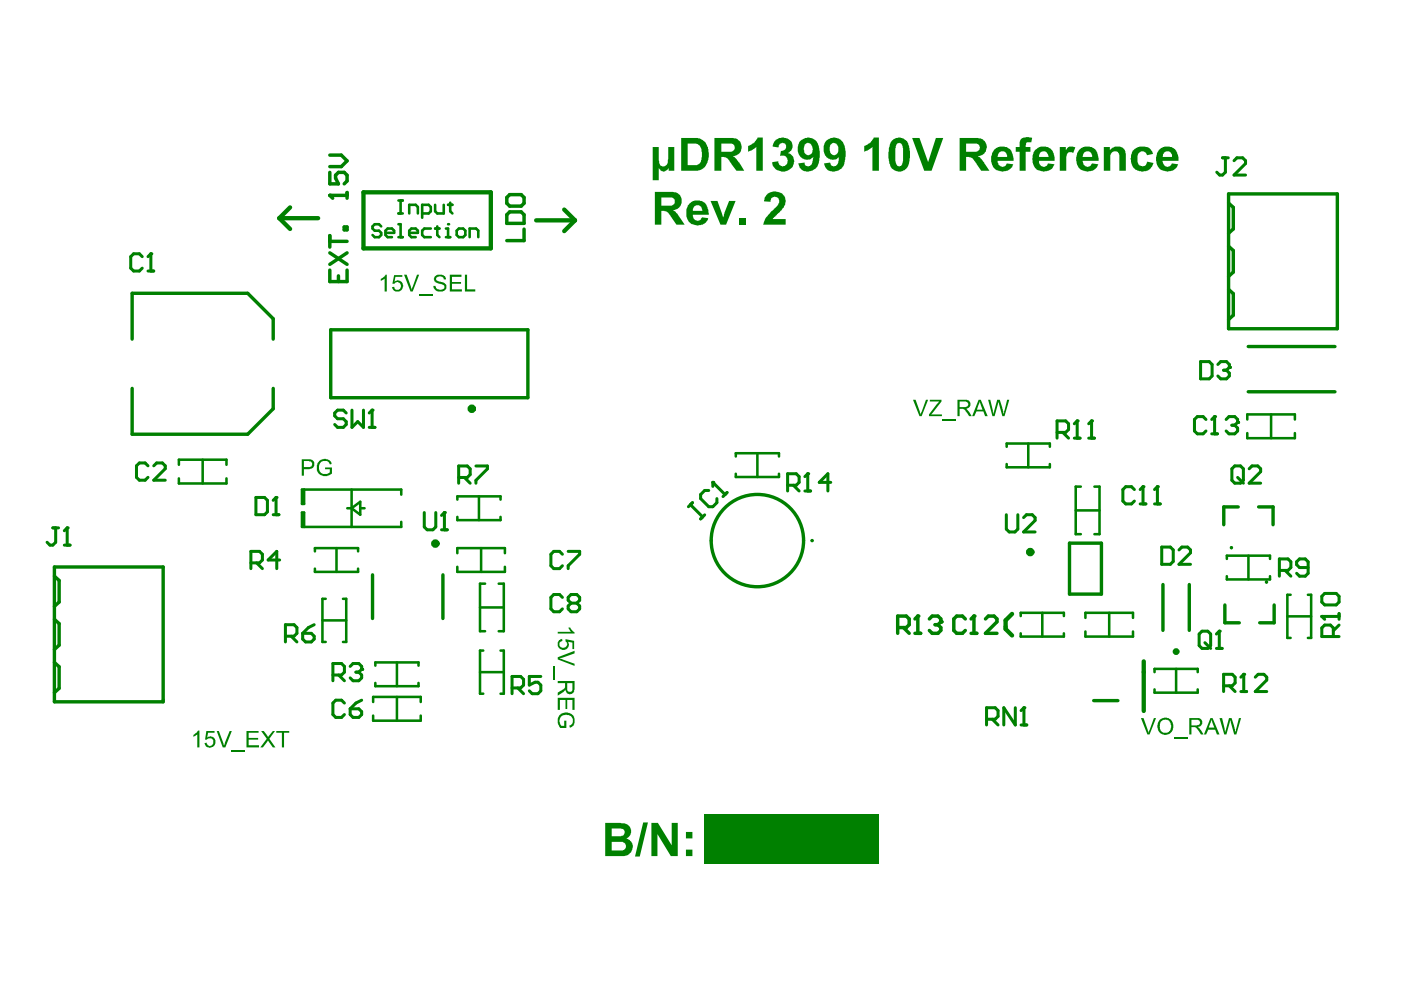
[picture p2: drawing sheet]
<svg xmlns="http://www.w3.org/2000/svg" width="297mm" height="210mm" viewBox="0 0 297 210" stroke-linecap="round" stroke-linejoin="round" font-family="sans-serif">
<path d="M59.2 46.3h8.3M59.2 46.3l2.3 2.2M61.5 44l-2.3 2.3M77.1 40.8h27v11.9h-27zM113.7 46.7h8.2M119.6 44.4l2.3 2.3M121.9 46.7l-2.3 2.3M214.6 130.2l-1.4 1.3v1.9l1.4 1.3M242.5 140.2v10.5" fill="none" stroke="#008000" stroke-width=".91"/>
<g fill="none" stroke="#008000" stroke-width=".72">
<path d="M260.5 41.1h23v28.6h-23zM260.5 43.1l1 .9v4.5l-1 1M260.5 52.2l1 .9v4.6l-1 .9M28 71.9v-9.7h24.5l5.4 5.4v4.3M70.1 69.9h41.8v14.4h-41.8zM260.5 61.4l1 .9v4.5l-1 1M264.6 73.5h18.4M28 82.3v9.8h24.5l5.4-5.4v-4.4M264.6 83.1h18.4M226.8 115.2h6.7v10.8h-6.7zM262.5 107.5h-3v3.8M266.9 107.5h3v3.8"/>
<path d="M11.5 122.2l1 .9v4.6l-1 .9M11.5 131.3l1 .9v4.6l-1 .9M11.5 120.2h23.1v28.6h-23.1zM79 121.9v9.2M93.9 121.9v9.2M246.6 123.9v9.8M252.2 123.9v9.8M259.7 128.3v3.7h3.1M270.1 128.3v3.7h-3M11.5 140.5l1 .9v4.5l-1 1M231.9 148.5h5.1"/>
</g>
<g fill="none" stroke="#008000" stroke-width=".54">
<path d="M37.9 98.5v-1h10.1v1M43 97.5v5M156 96.8v-.7h9.2v.7M160.6 96.1v5M213.4 94.7v-.7h9.2v.7M213.4 98.4v.7h9.2v-.7M218 94v5.1M264.4 88.9v-1h10.1v1M264.4 91.8v1.1h10.1v-1.1M269.5 87.9v5M37.9 101.4v1.1h10.1v-1.1M64.5 103.8v3h-.5v-3h21.1v1.1"/>
<path d="M66.8 116.9v-.7h9.1v.7M71.3 116.2v5.1M73.6 107.8h.9M74.5 103.8v7.9M74.5 107.8l1.9-1.4v2.7zM76.4 107.8h.9M85.1 110.6v1.1h-21.1v-3h.5v3M97 117.3v-1.1h10v1.1M97 105.9v-.7h9.1v.7M97 109.6v.7h9.1v-.7M101.5 105.2v5.1M102 116.2v5.1"/>
<path d="M156 100.4v.7h9.2v-.7M228.1 108.2h5M229.2 103.2h-1.1v10.1h1.1M232 103.2h1.1v10.1h-1.1M260.1 118.5v-.7h9.2v.7M264.7 117.8v5.1M66.8 120.6v.7h9.1v-.7M68.4 131.5h5M69.1 127h-.7v9.1h.7M72.7 127h.7v9.1h-.7M97 120.2v1.1h10v-1.1M101.8 128.8h5"/>
<path d="M102.5 137.9h-.7v9.2h.7M102.9 123.8h-1.1v10h1.1M105.7 123.8h1.1v10h-1.1M106.1 137.9h.7v9.2h-.7M216.4 134.3v.7h9.2v-.7M216.4 130.6v-.7h9.2v.7M221 129.9v5.1M230.1 131v-1.1h10.1v1.1M230.1 133.9v1.1h10.1v-1.1M235.2 129.9v5.1M260.1 122.2v.7h9.2v-.7M272.9 130.7h5.1"/>
<path d="M273.6 126.1h-.7v9.2h.7M277.3 126.1h.7v9.2h-.7M79.1 148.8v-1h10.1v1M79.1 151.7v1.1h10.1v-1.1M79.6 141.1v-.7h9.1v.7M79.6 144.8v.7h9.1v-.7M84.2 140.4v5.1M84.2 147.8v5M101.8 142.5h5M244.8 142.5v-.7h9.1v.7M244.8 146.2v.7h9.1v-.7M249.4 141.8v5.1"/>
</g>
<path d="M149.4 172.7h37v10.5h-37z" fill-rule="evenodd" fill="#008000"/>
<g fill="#008000">
<path d="M150.6 42.6h1.5l1.2 3.5 1.3-3.5h1.4l-2.1 5h-1.1z"/>
<path d="M156.8 46.4h1.4v1.2h-1.4z"/>
<path d="M162.7 41h.3a2.59 2.59 0 0 1 2.9 .1 2.22 2.22 0 0 1-.1 3.3l-2 2h2.8v1.2h-4.8a6.4 6.4 0 0 1 2.5-3.4 1.58 1.58 0 0 0 .6-2.2 .93 .93 0 0 0-1-.2 .93 .93 0 0 0-.5 1l-1.4-.1 .2-.9z"/>
<path d="M136.4 174.4h1l-1.8 7.2h-1z"/>
<path d="M138.1 174.5h1.4l2.9 4.7v-4.7h1.3v7h-1.5l-2.8-4.7v4.7h-1.3z"/>
<path d="M138.4 31.2h1.3v2.6a1.36 1.36 0 0 0 .8 1.5 1.13 1.13 0 0 0 1.1-1.4l.1-2.7h1.3v5h-1.2v-.5l-.2 .1a1.11 1.11 0 0 1-1.9-.1v2.5h-1.3z"/>
<path d="M158.6 31l1.2-.6 .8-1.2h1.1v7h-1.3v-5l-1.1 .7-.7 .3z"/>
<path d="M164.2 30a2.2 2.2 0 0 1 3.8 .7v.6l-.2 .6-.8 .6a1.91 1.91 0 0 1 1.4 1.6 1.91 1.91 0 0 1-1.1 1.9 2.46 2.46 0 0 1-3.6-1.3v-.3l1.3-.2a1 1 0 0 0 1.2 1 1 1 0 0 0 .7-1.4 1.07 1.07 0 0 0-1.5-.7l.2-1.1a.88 .88 0 0 0 1.1-.7 .88 .88 0 0 0-.9-1v.1a.79 .79 0 0 0-.8 .9l-1.2-.2z"/>
<path d="M183.2 31l1.2-.6 .8-1.2h1.1v7h-1.3v-5l-1 .7-.8 .3z"/>
<path d="M193.4 29.3h1.5l1.9 5.1 1.6-5.1h1.6l-2.5 6.9h-1.5z"/>
<path d="M216.4 29.6a2.66 2.66 0 0 1 2.4-.3l-.1 .9h-.2a.7 .7 0 0 0-.9 .3l-.1 .7h1v1h-1v4h-1.3v-4h-.8v-1h.8v-1.1z"/>
<path d="M224.7 31.2h1.3v.7a1.31 1.31 0 0 1 2-.6l-.5 1.2a.9 .9 0 0 0-1-.1 .9 .9 0 0 0-.4 .9v2.9h-1.4z"/>
<path d="M234 31.2h1.3v.7a2.03 2.03 0 0 1 3.1-.2l.3 .8v3.7h-1.4v-2.6a1.12 1.12 0 0 0-1.2-1.5 1.66 1.66 0 0 0-.7 1.8v2.3h-1.4z"/>
<path d="M240.2 32a2.76 2.76 0 0 1 3.8-.3l.5 .9-1.3 .3a1.02 1.02 0 0 0-1.2-.8 1.02 1.02 0 0 0-.8 1.2 1.57 1.57 0 0 0 .7 1.9h.5a.95 .95 0 0 0 .9-.9l1.3 .3a2.41 2.41 0 0 1-3.6 1.4 2.38 2.38 0 0 1-1.2-2.7z"/>
<path d="M140.2 41.9v1.7h1.4a1.09 1.09 0 0 0 1.5-1.2l-.2-.3a.87 .87 0 0 0-1-.2zM138.8 40.7h3.2a1.98 1.98 0 0 1 2.2 .9 1.98 1.98 0 0 1-.2 2.4l-.3 .3-1 .3a4.1 4.1 0 0 1 1.5 1.7l1 1.3h-1.8l-1.1-1.5a1.97 1.97 0 0 0-1.4-1.3l-.7-.1v2.9h-1.4z"/>
<path d="M147.2 43.8l-.3 .9h2a1.03 1.03 0 0 0-.5-1.1 1.03 1.03 0 0 0-1.2 .2zM146.2 43.2a2.4 2.4 0 0 1 2.6-.5 2.4 2.4 0 0 1 1.4 2.3l.1 .5h-3.4a1.01 1.01 0 0 0 .5 1.2 1.01 1.01 0 0 0 1.2-.3l.2-.3 1.4 .2a2.33 2.33 0 0 1-3.1 1.3 1.51 1.51 0 0 1-1.1-.8 3.3 3.3 0 0 1 .2-3.6z"/>
<path d="M129.7 175.7v1.6h1.8a.83 .83 0 0 0 1-.8 .83 .83 0 0 0-1-.8zM129.7 178.5v1.8h1.5a1.05 1.05 0 0 0 1.2-.2 1.05 1.05 0 0 0 .2-1.1l-.5-.5zM128.3 174.5h3.2a2.37 2.37 0 0 1 2.1 1 1.74 1.74 0 0 1-.8 2.3 1.88 1.88 0 0 1 1.4 1.9 1.88 1.88 0 0 1-1.6 1.7l-4.3 .1z"/>
<path d="M145.4 176.4h1.4v1.4h-1.4zM145.4 180.1h1.4v1.4h-1.4z"/>
<path d="M145.8 30.4v4.6h1.3a1.35 1.35 0 0 0 1.6-1.5 4 4 0 0 0-.4-2.7 1.79 1.79 0 0 0-1.6-.4zM144.4 29.3h2.8a2.7 2.7 0 0 1 3 2.8 3.3 3.3 0 0 1-2 4l-3.8 .1z"/>
<path d="M152.9 30.4v1.8h2.1a.87 .87 0 0 0 .8-.9 .87 .87 0 0 0-.9-.9zM151.5 29.3h3.3a2 2 0 0 1 2.4 1.6 2 2 0 0 1-1.8 2.3 4.1 4.1 0 0 1 1.6 1.6l.8 1.4h-1.7l-1.1-1.5a2.26 2.26 0 0 0-1.6-1.4h-.5v2.9h-1.4z"/>
<path d="M170.6 30.6a1.66 1.66 0 0 0 .6 2.3h.1a1.26 1.26 0 0 0 .9-1.9 .86 .86 0 0 0-.7-.7 .86 .86 0 0 0-.9 .3zM169.5 30.1a2.37 2.37 0 0 1 2.8-.7 2.37 2.37 0 0 1 1.4 2.4 5.3 5.3 0 0 1-.7 3.9 2.23 2.23 0 0 1-3.5-.2l-.3-.9 1.4-.1a.78 .78 0 0 0 .7 .8 .78 .78 0 0 0 .9-.7l.2-1.3a1.68 1.68 0 0 1-2.5 .1 2.7 2.7 0 0 1-.4-3.3z"/>
<path d="M176.1 30.6a1.83 1.83 0 0 0 .4 2.2 1.13 1.13 0 0 0 1.2-1.5 .93 .93 0 0 0-1.4-.8zM175.2 29.8a2.34 2.34 0 0 1 3.6 .6 6 6 0 0 1-.2 5.2 2.21 2.21 0 0 1-3.8-.5l-.1-.5 1.3-.1a.83 .83 0 0 0 .8 .8 .83 .83 0 0 0 .8-.7l.3-1.3a1.93 1.93 0 0 1-2.2 .4 1.93 1.93 0 0 1-1.1-2l.2-1.3z"/>
<path d="M190.2 30.4l-.1 .2a9.2 9.2 0 0 0-.1 4.1 .72 .72 0 0 0 .9 .5 .72 .72 0 0 0 .5-.9l.1-1.7a2.87 2.87 0 0 0-.4-2.1l-.1-.1a.55 .55 0 0 0-.8 0zM189.1 29.8a2.16 2.16 0 0 1 2.3-.5 2.16 2.16 0 0 1 1.4 2 5.9 5.9 0 0 1-.6 4.4 2.17 2.17 0 0 1-2.3 .5 2.17 2.17 0 0 1-1.4-1.9 6.4 6.4 0 0 1 .4-4.2z"/>
<path d="M204.8 30.4v1.8h1.7a.93 .93 0 0 0 1.1-.6 .93 .93 0 0 0-.5-1.2zM203.5 29.3h3.2a1.99 1.99 0 0 1 2.3 2.5 1.6 1.6 0 0 1-1.5 1.3l-.2 .1a4.1 4.1 0 0 1 1.6 1.6l.9 1.4h-1.8l-1-1.5a2.19 2.19 0 0 0-1.7-1.4h-.5v2.9h-1.3z"/>
<path d="M211.8 32.4l-.3 .9h2a1.01 1.01 0 0 0-.5-1.2 1.01 1.01 0 0 0-1.2 .3zM210.8 31.7a2.47 2.47 0 0 1 3.6 .4l.4 1 .1 1h-3.4a1.08 1.08 0 0 0 .5 1.1 1.08 1.08 0 0 0 1.3-.1l.1-.5 1.4 .2a2.43 2.43 0 0 1-2.8 1.5 2.43 2.43 0 0 1-1.9-2.7l.2-1.1z"/>
<path d="M220.5 32.5l-.2 .8h2a1.05 1.05 0 0 0-.6-1.1 1.05 1.05 0 0 0-1.2 .3zM219.4 31.9a2.4 2.4 0 0 1 2.7-.7 2.4 2.4 0 0 1 1.5 2.4v.5h-3.3a1 1 0 0 0 .7 1.2 1 1 0 0 0 1.2-.7l1.4 .2a2.47 2.47 0 0 1-4.2 .7 3.7 3.7 0 0 1 0-3.6z"/>
<path d="M229.8 32.4l-.3 .9h2.1a1.01 1.01 0 0 0-.6-1.2 1.01 1.01 0 0 0-1.2 .3zM228.8 31.7a2.45 2.45 0 0 1 2.7-.4 2.45 2.45 0 0 1 1.4 2.3v.5h-3.4a1.04 1.04 0 0 0 .6 1.1 1.04 1.04 0 0 0 1.3-.3l.2-.3 1.2 .2a2.47 2.47 0 0 1-4.2 .7 3.5 3.5 0 0 1 .2-3.8z"/>
<path d="M246.8 32.4l-.3 .9h2a1.03 1.03 0 0 0-.5-1.1 1.03 1.03 0 0 0-1.2 .2zM245.7 31.7a2.46 2.46 0 0 1 2.8-.4 2.46 2.46 0 0 1 1.4 2.5v.3h-3.4a1.05 1.05 0 0 0 .6 1.1 1.05 1.05 0 0 0 1.3-.4l.1-.2 1.3 .2a2.41 2.41 0 0 1-4.1 .7h-.1a3.5 3.5 0 0 1 .1-3.8z"/>
</g>
<g fill="none" stroke="#008000" stroke-width=".55">
<path d="M80.8 48l-.4-.5h-1l-.4 .5v.5l.4 .4h1l.4 .5v.4l-.4 .5h-1l-.4-.5M81.7 49.4h1.9v-.5l-.5-.4h-.9l-.5 .4v.9l.5 .5h.9M84.5 42.5h.9M84.5 47.5h.4v2.8M84.5 45.3h.9M84.5 50.3h.9M84.9 42.5v2.8M86.8 45.3v-1.9h1.3l.5 .5v1.4M86.8 49.4h1.8v-.5l-.5-.4h-.9l-.4 .4v.9l.4 .5h.9M89.5 45.3h1.4l.4-.5v-.9l-.4-.5h-1.4v2.8M91.3 48.5h-1.3l-.5 .4v.9l.5 .5h1.3M92.3 43.4v1.4l.4 .5h1.4v-1.9"/>
<path d="M92.3 48.5h.9M92.7 48v1.8l.5 .5M94.5 50.3h1M94.5 48.5h.5v1.8M95 43.4h.9M95.5 43v1.8l.4 .5"/>
</g>
<circle cx="95" cy="47.5" r=".27" fill="#008000"/>
<path d="M96.8 48.9l.5-.4h.9l.5 .4v.9l-.5 .5h-.9l-.5-.5zM99.6 50.3v-1.8h1.3l.5 .4v1.4" fill="none" stroke="#008000" stroke-width=".55"/>
<path d="M69.9 50v2.4M69.9 57.3v2.4h3.7v-2.4M69.9 53.6l3.7 2.4M69.9 51.2h3.7M69.9 41.4h3.7M71.8 58.5v1.2M73 48.1h.6v.6h-.6zM73.6 40.8v1.2M73.6 53.6l-3.7 2.4" fill="none" stroke="#008000" stroke-width=".73"/>
<circle cx="69.9" cy="41.4" r=".37" fill="#008000"/>
<path d="M69.9 36.5v2.5h1.9l-.7-1.2v-.6l.7-.7h1.2l.6 .7v1.2l-.6 .6M69.9 32.9h2.5l1.2 1.2-1.2 1.2h-2.5M69.9 41.4l.6 .6M107.5 41.9l.6-.6h2.4l.6 .6v1.2l-.6 .6h-2.4l-.6-.6zM107.5 45.5l.6-.6h2.4l.6 .6v1.9h-3.6zM111.1 48.6v2.4h-3.6" fill="none" stroke="#008000" stroke-width=".73"/>
<g fill="#008000">
<path d="M67.6 97.7h.1a1.59 1.59 0 0 1 2.6 .5v.2l-.4 .1a1.11 1.11 0 0 0-1.5-.7h-.1a1.57 1.57 0 0 0 0 2.6h.1a1.53 1.53 0 0 0 1.5-.3v-.6h-1v-.4h1.5v1.3a1.89 1.89 0 0 1-2.6 .2 1.89 1.89 0 0 1-.3-2.6z"/>
<path d="M64.4 97.7v1.3h.9a.65 .65 0 0 0 .9-.6 .65 .65 0 0 0-.8-.7zM64 97.4h1.4a1.07 1.07 0 0 1 1.2 1.1 1.07 1.07 0 0 1-1.3 1h-.9v1.4h-.4z"/>
</g>
<path d="M259.2 33.5h1.2M259.8 33.5v3l-.6 .6h-.6l-.6-.6M261.6 34.1l.6-.6h1.3l.6 .6v.6l-2.5 2.4h2.5M11.2 111.9h1.2M11.8 111.9v3.1l-.6 .6h-.6l-.6-.6M13.6 115.6h1.3M14.2 111.9v3.7" fill="none" stroke="#008000" stroke-width=".64"/>
<circle cx="14.2" cy="111.9" r=".32" fill="#008000"/>
<path d="M14.2 111.9l-.6 .6M90 108.7v3l.6 .6h1.2l.6-.6v-3M93.6 112.3h1.2M94.2 108.7v3.6M213.4 109.1v3.1l.6 .6h1.2l.6-.6v-3.1M217 109.7l.6-.6h1.3l.6 .6v.7l-2.5 2.4h2.5" fill="none" stroke="#008000" stroke-width=".64"/>
<circle cx="94.2" cy="108.7" r=".32" fill="#008000"/>
<path d="M94.2 108.7l-.6 .6" fill="none" stroke="#008000" stroke-width=".64"/>
<g fill="#008000">
<path d="M193.6 84.8h.5l1.1 3.1 1.1-3.1h.5l-1.4 3.4h-.5z"/>
<path d="M197.1 84.8h2.5v.3l-2.2 2.8h2.3v.3h-2.7v-.3l2.1-2.7-2-.1z"/>
</g>
<path d="M199.8 89.1h2.8" fill="none" stroke="#008000" stroke-width=".27"/>
<g fill="#008000">
<path d="M209.5 84.8h.5l.6 3 .8-3h.6l.8 3 .7-3h.5l-1 3.4h-.5l-.8-3-.8 3h-.5z"/>
<path d="M241.9 152.2h.5l1.1 3.2 1.1-3.2h.5l-1.4 3.5h-.4z"/>
<path d="M203.5 85.1v1.2h1a.6 .6 0 0 0 .7-.3 .6 .6 0 0 0-.3-.8zM203 84.8h1.6a.97 .97 0 0 1 1.2 .8 .97 .97 0 0 1-1.1 1.1l.5 .3 .8 1.2h-.5l-.9-1.2-.4-.3h-.7v1.5h-.5z"/>
<path d="M207.7 85.1l-.6 1.8h1.2zM207.5 84.8h.4l1.5 3.4h-.5l-.4-1h-1.5l-.4 1h-.5z"/>
<path d="M246.1 153l-.1 .2a1.96 1.96 0 0 0 .5 2.1 1.32 1.32 0 0 0 1.4-.3 1.32 1.32 0 0 0 .3-1.5 1.21 1.21 0 0 0-.9-.9 1.21 1.21 0 0 0-1.2 .4zM245.8 152.6a1.72 1.72 0 0 1 2.8 .5l.2 .9a1.7 1.7 0 0 1-2 1.8 1.7 1.7 0 0 1-1.3-2.3z"/>
</g>
<path d="M248.9 156.5h2.9" fill="none" stroke="#008000" stroke-width=".37"/>
<g fill="#008000">
<path d="M258.6 152.2h.5l.6 3.1 .9-3.1h.5l.8 3.1 .8-3.1h.4l-1 3.5h-.4l-.9-3.1-.8 3.1h-.4z"/>
<path d="M41 155.8l1-.9h.3v3.6h-.5v-2.8l-.8 .6z"/>
<path d="M43.7 155h1.8v.4h-1.4l-.2 1a1.17 1.17 0 0 1 1.8 .8 1.17 1.17 0 0 1-1.5 1.3l-.5-.2-.3-.6v-.1l.4-.1a.74 .74 0 0 0 1 .6 .74 .74 0 0 0 .4-1.1 .81 .81 0 0 0-1.4-.2h-.3z"/>
<path d="M45.9 155h.5l1.1 3.1 1.2-3.1h.4l-1.3 3.5h-.6z"/>
<path d="M252.6 152.6v1.2h1a.67 .67 0 0 0 .7-.3 .67 .67 0 0 0 0-.7l-.3-.2zM252.2 152.2h1.5a.97 .97 0 0 1 1.2 .9 .97 .97 0 0 1-1 1.1l.4 .2 .9 1.3h-.6l-.5-.7a1.24 1.24 0 0 0-.9-.8h-.6v1.5h-.4z"/>
<path d="M256.8 152.6l-.5 1.7h1.2zM256.6 152.2h.5l1.5 3.5h-.6l-.4-1h-1.4l-.5 1h-.4z"/>
</g>
<path d="M49.1 159.3h2.9" fill="none" stroke="#008000" stroke-width=".37"/>
<g fill="#008000">
<path d="M52.3 155h2.5v.4h-2.1v1.1h2v.3h-2v1.2h2.2v.5h-2.6z"/>
<path d="M55.4 155h.5l.9 1.3 1-1.3h.5l-1.2 1.6 1.3 1.9h-.6l-1-1.5-1.1 1.5h-.5l1.4-1.9z"/>
<path d="M58.6 155h2.7v.4h-1.1v3.1h-.4v-3.1h-1.2z"/>
<path d="M118.3 134h2.7l-.5-.8v-.2h.4l.5 .8 .4 .3v.2h-3.5z"/>
<path d="M118.5 135.7l.7-.3 .1 .5a.76 .76 0 0 0-.6 1 .76 .76 0 0 0 1.1 .4 .7 .7 0 0 0 .5-.7 .7 .7 0 0 0-.4-.6v-.5l1.8 .4v1.7h-.3v-1.4l-1-.1a1.1 1.1 0 0 1-.2 1.5 1.1 1.1 0 0 1-1.5-.1 1.31 1.31 0 0 1-.2-1.8z"/>
<path d="M118.3 139.4l3.5-1.4v.5l-3.2 1.1 3.2 1.1v.5l-3.5-1.4z"/>
</g>
<path d="M117.5 141.2v2.8" fill="none" stroke="#008000" stroke-width=".27"/>
<g fill="#008000">
<path d="M118.3 148h3.5v2.5h-.4v-2.1h-1.1v1.9h-.4v-1.9h-1.2v2.1h-.4z"/>
<path d="M118.5 151.7l.3-.2a1.78 1.78 0 0 1 1.9-.4 1.78 1.78 0 0 1 1.1 1.6 1.29 1.29 0 0 1-1 1.6l-.1-.5a1.13 1.13 0 0 0 .8-1 1.13 1.13 0 0 0-.7-1.1 1.47 1.47 0 0 0-2.2 1.2l.4 1h.6v-1.1h.5v1.6h-1.3a2.39 2.39 0 0 1-.3-2.7z"/>
<path d="M80.7 59.2l.8-.5 .2-.5h.3v3.6h-.5v-2.7l-.6 .4h-.2z"/>
<path d="M83.6 58.3h1.7v.4h-1.5l-.1 1a1.14 1.14 0 0 1 1.5 .1 1.14 1.14 0 0 1 0 1.6 1.19 1.19 0 0 1-1.2 .4 1.19 1.19 0 0 1-.9-.9l.5-.1a.74 .74 0 0 0 .8 .7 .74 .74 0 0 0 .6-.9 .83 .83 0 0 0-.6-.7 .83 .83 0 0 0-.8 .3h-.4z"/>
<path d="M85.7 58.2h.5l1.1 3.2 1.1-3.2h.5l-1.4 3.6h-.5z"/>
<path d="M120.3 144.8v1.1a.57 .57 0 0 0 .5 .8 .57 .57 0 0 0 .6-.7v-1.2zM118.3 144.4h3.5v1.6a.98 .98 0 0 1-.8 1.1 .98 .98 0 0 1-1.1-.7v-.2l-.5 .6-1.1 .7v-.6l1.2-.8 .3-.3v-1h-1.5z"/>
</g>
<path d="M88.9 62.6h2.8" fill="none" stroke="#008000" stroke-width=".27"/>
<g fill="#008000">
<path d="M92.2 58.6a1.58 1.58 0 0 1 2.3 .4v.2h-.4a.85 .85 0 0 0-.8-.6 .85 .85 0 0 0-.9 .6l.2 .3 .8 .2a1.25 1.25 0 0 1 1.2 1.3 1.44 1.44 0 0 1-2.4 .4l-.3-.4v-.4h.4a1.03 1.03 0 0 0 .9 .8 1.03 1.03 0 0 0 1.1-.5 .98 .98 0 0 0-1.1-.7l-.2-.1a.96 .96 0 0 1-.8-1.5z"/>
<path d="M95.4 58.2h2.4v.5h-2v1.1h1.9v.4h-1.9v1.2h2.1v.4h-2.5z"/>
<path d="M98.6 58.2h.4v3.2h1.8v.4h-2.2z"/>
</g>
<path d="M73.4 87.6l-.6-.6h-1.2l-.6 .6v.6l.6 .6h1.2l.6 .6v.6l-.6 .6h-1.2l-.6-.6M74.6 87v3.6l1.2-1.2 1.3 1.2v-3.6M78.3 90.6h1.2M78.9 87v3.6" fill="none" stroke="#008000" stroke-width=".64"/>
<circle cx="78.9" cy="87" r=".32" fill="#008000"/>
<path d="M78.9 87l-.6 .6M209.2 152.5h1.8l.6-.6v-1.2l-.6-.6h-1.8v3.6M210.4 152.5l1.2 1.2M215.3 150.1v3.6l-2.5-3.6v3.6M216.5 153.7h1.2M217.1 150.1v3.6" fill="none" stroke="#008000" stroke-width=".64"/>
<circle cx="217.1" cy="150.1" r=".32" fill="#008000"/>
<path d="M167 102.9h1.8l.6-.6v-1.2l-.6-.7h-1.8v3.7M168.2 102.9l1.2 1.2M170.6 104.1h1.3M171.3 100.4v3.7M217.1 150.1l-.6 .6" fill="none" stroke="#008000" stroke-width=".64"/>
<circle cx="171.3" cy="100.4" r=".32" fill="#008000"/>
<path d="M171.3 100.4l-.7 .7M176.1 102.3h-2.4l1.8-1.9v3.7" fill="none" stroke="#008000" stroke-width=".64"/>
<path d="M190.3 133.1h1.9l.6-.6v-1.3l-.6-.6h-1.9v3.7M191.5 133.1l1.3 1.2M194 134.3h1.2M194.6 130.6v3.7" fill="none" stroke="#008000" stroke-width=".73"/>
<circle cx="194.6" cy="130.6" r=".37" fill="#008000"/>
<path d="M194.6 130.6l-.6 .6M197 131.2l.6-.6h1.3l.6 .6v.6" fill="none" stroke="#008000" stroke-width=".73"/>
<circle cx="199.5" cy="131.8" r=".37" fill="#008000"/>
<path d="M198.3 132.5h.6M198.9 132.5l.6 .6v.6l-.6 .6h-1.3l-.6-.6M199.5 131.8l-.6 .7" fill="none" stroke="#008000" stroke-width=".73"/>
<path d="M259.4 145.4h1.9l.6-.6v-1.2l-.6-.6h-1.9v3.6M260.6 145.4l1.3 1.2M263.1 146.6h1.2M263.7 143v3.6" fill="none" stroke="#008000" stroke-width=".64"/>
<circle cx="263.7" cy="143" r=".32" fill="#008000"/>
<path d="M224.1 91.7h1.8l.7-.6v-1.2l-.7-.7h-1.8v3.7M225.3 91.7l1.3 1.2M227.8 92.9h1.2M228.4 89.2v3.7M263.7 143l-.6 .6M266.1 143.6l.6-.6h1.3l.6 .6v.6l-2.5 2.4h2.5" fill="none" stroke="#008000" stroke-width=".64"/>
<circle cx="228.4" cy="89.2" r=".32" fill="#008000"/>
<path d="M228.4 89.2l-.6 .7M230.8 92.9h1.2M231.4 89.2v3.7" fill="none" stroke="#008000" stroke-width=".64"/>
<circle cx="231.4" cy="89.2" r=".32" fill="#008000"/>
<path d="M231.4 89.2l-.6 .7M280.2 130.7h3.7M282.7 135v-1.9l-.6-.6h-1.2l-.7 .6v1.9h3.7M283.9 132.5l-1.2 1.2M283.9 130.1v1.2" fill="none" stroke="#008000" stroke-width=".64"/>
<circle cx="280.2" cy="130.7" r=".32" fill="#008000"/>
<g fill="none" stroke="#008000" stroke-width=".64">
<path d="M100.9 98.8h2.4v.6l-2.4 2.4v.7M53.2 119.3h1.8l.6-.6v-1.2l-.6-.6h-1.8v3.7M54.4 119.3l1.2 1.3M59.3 118.7h-2.4l1.8-1.8v3.7M97.2 101.2h1.9l.6-.6v-1.2l-.6-.6h-1.9v3.7M98.5 101.2l1.2 1.3M60.5 134.9h1.8l.7-.6v-1.2l-.7-.6h-1.8v3.6M61.7 134.9l1.3 1.2M64.2 134.3h1.8l.6 .6v.6l-.6 .6h-1.2l-.6-.6zM66.6 132.5l-1.2 .6-1.2 1.2M271.3 120.9h1.8l.6-.6v-1.2l-.6-.6h-1.8v3.7M272.5 120.9l1.2 1.3"/>
<path d="M277.3 120.3h-1.8l-.6-.6v-.6l.6-.6h1.2l.6 .6v2.5l-.6 .6h-1.2l-.6-.6M280.2 130.7l.7 .6M280.2 126.4l.7-.6h2.4l.6 .6v1.3l-.6 .6h-2.4l-.7-.6zM70.6 143.1h1.8l.6-.6v-1.2l-.6-.6h-1.8v3.6M71.8 143.1l1.2 1.2M74.2 141.3l.7-.6h1.2l.6 .6v.6M108.6 145.9h1.8l.6-.6v-1.3l-.6-.6h-1.8v3.7M109.8 145.9l1.2 1.2M114.7 143.4h-2.5v1.9l1.2-.7h.7l.6 .7v1.2l-.6 .6h-1.3l-.6-.6"/>
</g>
<circle cx="76.7" cy="141.9" r=".32" fill="#008000"/>
<path d="M261.2 99.4l.6-.6h1.2l.6 .6v2.4l-.6 .6h-1.2l-.6-.6zM264.8 99.4l.7-.6h1.2l.6 .6v.6l-2.5 2.4h2.5M262.4 101.2l1.2 1.2M254.2 134.4l.7-.6h1.2l.6 .6v2.5l-.6 .6h-1.2l-.7-.6zM255.5 136.3l1.2 1.2M257.9 137.5h1.2M258.5 133.8v3.7M75.5 142.5h.6M76.1 142.5l.6 .6v.6l-.6 .6h-1.2l-.7-.6M76.7 141.9l-.6 .6" fill="none" stroke="#008000" stroke-width=".64"/>
<circle cx="258.5" cy="133.8" r=".32" fill="#008000"/>
<path d="M146.4 107l2.6 2.6M146.8 106.6l-.8 .8M149.4 109.2l-.9 .8M150.3 104h-.9l-.9 .9v.8l1.8 1.7h.8l.9-.8v-.9M151.1 102.3l2.6 2.6M154.2 104.4l-.9 .9M258.5 133.8l-.6 .6" fill="none" stroke="#008000" stroke-width=".64"/>
<circle cx="151.1" cy="102.3" r=".32" fill="#008000"/>
<path d="M254.5 76.7h1.9l.6 .6v2.4l-.6 .6h-1.9zM258.2 77.3l.6-.6h1.2l.6 .6v.6M151.1 102.3v.8" fill="none" stroke="#008000" stroke-width=".64"/>
<circle cx="260.6" cy="77.9" r=".32" fill="#008000"/>
<path d="M259.4 78.5h.6M260 78.5l.6 .6v.6l-.6 .6h-1.2l-.6-.6M260.6 77.9l-.6 .6M54.3 105.5h1.8l.6 .6v2.4l-.6 .6h-1.8zM57.9 109.1h1.2M58.5 105.5v3.6M246.3 116h1.8l.6 .6v2.4l-.6 .6h-1.8zM250 116.6l.6-.6h1.2l.6 .6v.6l-2.4 2.4h2.4" fill="none" stroke="#008000" stroke-width=".64"/>
<circle cx="58.5" cy="105.5" r=".32" fill="#008000"/>
<path d="M255.7 88.9l-.6-.6h-1.2l-.6 .6v2.5l.6 .6h1.2l.6-.6M256.9 92h1.2M257.5 88.3v3.7M58.5 105.5l-.6 .6" fill="none" stroke="#008000" stroke-width=".64"/>
<circle cx="257.5" cy="88.3" r=".32" fill="#008000"/>
<path d="M257.5 88.3l-.6 .6M260 88.9l.6-.6h1.2l.6 .6v.6" fill="none" stroke="#008000" stroke-width=".64"/>
<circle cx="262.4" cy="89.5" r=".32" fill="#008000"/>
<path d="M261.2 90.2h.6M261.8 90.2l.6 .6v.6l-.6 .6h-1.2l-.6-.6M262.4 89.5l-.6 .7" fill="none" stroke="#008000" stroke-width=".64"/>
<path d="M204.7 131.2l-.6-.6h-1.3l-.6 .6v2.5l.6 .6h1.3l.6-.6M205.9 134.3h1.2M206.5 130.6v3.7" fill="none" stroke="#008000" stroke-width=".73"/>
<circle cx="206.5" cy="130.6" r=".37" fill="#008000"/>
<path d="M206.5 130.6l-.6 .6M208.9 131.2l.6-.6h1.3l.6 .6v.6l-2.5 2.5h2.5" fill="none" stroke="#008000" stroke-width=".73"/>
<path d="M240.5 103.8l-.6-.6h-1.2l-.6 .6v2.4l.6 .6h1.2l.6-.6M241.7 106.8h1.3M242.3 103.2v3.6" fill="none" stroke="#008000" stroke-width=".64"/>
<circle cx="242.3" cy="103.2" r=".32" fill="#008000"/>
<path d="M242.3 103.2l-.6 .6M244.8 106.8h1.2M245.4 103.2v3.6" fill="none" stroke="#008000" stroke-width=".64"/>
<circle cx="245.4" cy="103.2" r=".32" fill="#008000"/>
<g fill="none" stroke="#008000" stroke-width=".64">
<path d="M30.2 54.4l-.7-.6h-1.2l-.6 .6v2.5l.6 .6h1.2l.7-.6M31.4 57.5h1.2M32 53.8v3.7M31.4 98.8l-.6-.6h-1.3l-.6 .6v2.4l.6 .6h1.3l.6-.6M32.6 98.8l.6-.6h1.2l.6 .6v.6l-2.4 2.4h2.4M119.2 117.5l-.6-.6h-1.2l-.6 .6v2.5l.6 .6h1.2l.6-.6M120.5 116.9h2.4v.6l-2.4 2.5v.6M245.4 103.2l-.6 .6M119.2 126.7l-.6-.6h-1.2l-.6 .6v2.4l.6 .6h1.2l.6-.6M121.1 127.9l-.6-.6v-.6l.6-.6h1.2l.6 .6v.6l-.6 .6M121.1 127.9l-.6 .6v.6l.6 .6h1.2l.6-.6v-.6l-.6-.6M121.1 127.9h1.2"/>
<path d="M73 149.1l-.6-.6h-1.2l-.6 .6v2.4l.6 .6h1.2l.6-.6M74.2 150.3h1.9l.6 .6v.6l-.6 .6h-1.2l-.7-.6zM76.7 148.5l-1.2 .6-1.3 1.2"/>
</g>
<circle cx="32" cy="53.8" r=".32" fill="#008000"/>
<path d="M32 53.8l-.6 .6" fill="none" stroke="#008000" stroke-width=".64"/>
<g fill="none" stroke="#008000" stroke-width=".9">
<circle cx="100" cy="86.7" r=".45"/>
<circle cx="92.3" cy="115.3" r=".45"/>
<circle cx="218.4" cy="117.1" r=".45"/>
</g>
<g fill="none" stroke="#008000" stroke-width=".36">
<circle cx="172.2" cy="114.6" r=".18"/>
<circle cx="261.1" cy="116.1" r=".18"/>
<circle cx="268.5" cy="123.4" r=".18"/>
</g>
<g fill="none" stroke="#008000" stroke-width=".72">
<circle cx="160.6" cy="114.6" r="9.8"/>
<circle cx="249.4" cy="138.2" r=".36"/>
</g>
</svg>
